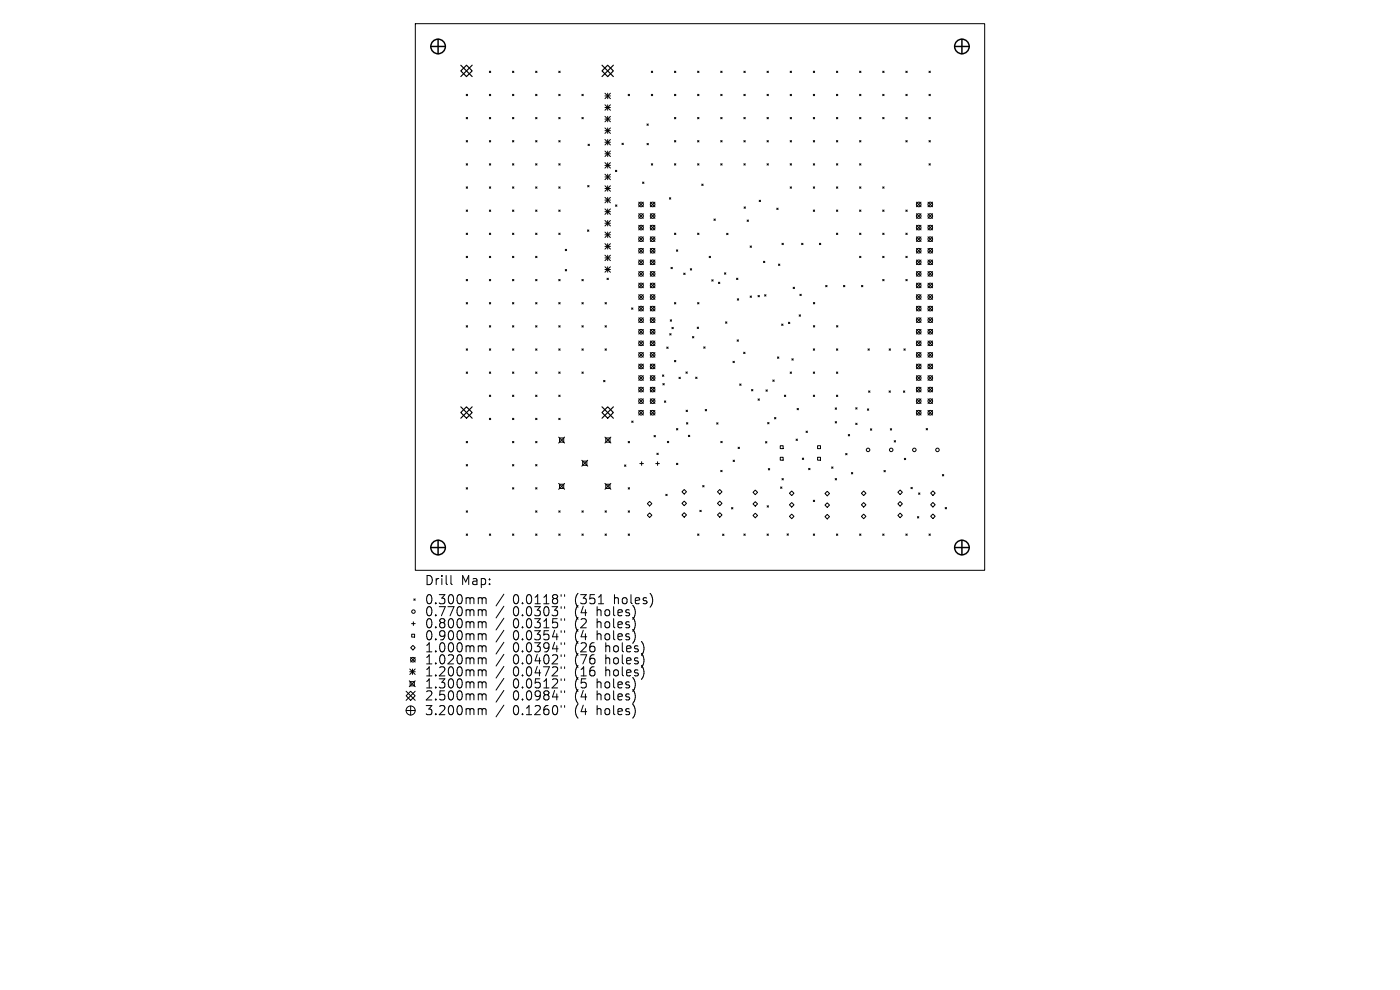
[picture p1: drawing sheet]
<svg xmlns="http://www.w3.org/2000/svg" width="297mm" height="210mm" viewBox="0 0 297 210" stroke-linecap="round" stroke-linejoin="round" font-family="sans-serif">
<defs><g id="words">
<g font-size="2.7">
<text x="90" y="124.4">Drill</text>
<text x="97.8" y="124.4">Map:</text>
<text x="90" y="128.4">0.300mm</text>
<text x="90" y="131">0.770mm</text>
<text x="108.8" y="128.4">0.0118&quot;</text>
<text x="108.8" y="131">0.0303&quot;</text>
<text x="122.1" y="128.4">(351</text>
<text x="122.1" y="131">(4</text>
<text x="126.9" y="131">holes)</text>
<text x="130.5" y="128.4">holes)</text>
<text x="90" y="133.5">0.800mm</text>
<text x="90" y="136.1">0.900mm</text>
<text x="108.8" y="133.5">0.0315&quot;</text>
<text x="108.8" y="136.1">0.0354&quot;</text>
<text x="122.1" y="133.5">(2</text>
<text x="122.1" y="136.1">(4</text>
<text x="126.9" y="133.5">holes)</text>
<text x="126.9" y="136.1">holes)</text>
<text x="90" y="138.6">1.000mm</text>
<text x="90" y="141.2">1.020mm</text>
<text x="90" y="143.8">1.200mm</text>
<text x="108.8" y="138.6">0.0394&quot;</text>
<text x="108.8" y="141.2">0.0402&quot;</text>
<text x="108.8" y="143.8">0.0472&quot;</text>
<text x="122.1" y="138.6">(26</text>
<text x="122.1" y="141.2">(76</text>
<text x="122.1" y="143.8">(16</text>
<text x="128.7" y="138.6">holes)</text>
<text x="128.7" y="141.2">holes)</text>
<text x="128.7" y="143.8">holes)</text>
<text x="90" y="146.3">1.300mm</text>
<text x="90" y="148.9">2.500mm</text>
<text x="108.8" y="146.3">0.0512&quot;</text>
<text x="108.8" y="148.9">0.0984&quot;</text>
<text x="122.1" y="146.3">(5</text>
<text x="122.1" y="148.9">(4</text>
<text x="126.9" y="146.3">holes)</text>
<text x="126.9" y="148.9">holes)</text>
<text x="90" y="152">3.200mm</text>
<text x="108.8" y="152">0.1260&quot;</text>
<text x="122.1" y="152">(4</text>
<text x="126.9" y="152">holes)</text>
</g>
</g></defs>
<g fill="none" stroke="#000" stroke-width=".21">
<path d="M88.1 5h120.8v116h-120.8zM103.8 15.1l.3 .3M104.1 15.1l-.3 .3M108.7 15.1l.3 .3M109 15.1l-.3 .3M113.6 15.1l.3 .3M113.9 15.1l-.3 .3M118.5 15.1l.3 .3M118.8 15.1l-.3 .3M128.3 19.8l1.2 1.1M128.9 19.8v1.1M129.5 19.8l-1.2 1.1"/>
<path d="M138.2 15.1l.3 .3M138.5 15.1l-.3 .3M143.1 15.1l.3 .3M143.4 15.1l-.3 .3M148 15.1l.3 .3M148.3 15.1l-.3 .3M152.9 15.1l.3 .3M153.2 15.1l-.3 .3M157.8 15.1l.3 .3M158.1 15.1l-.3 .3M162.7 15.1l.3 .3M163 15.1l-.3 .3"/>
<path d="M167.6 15.1l.3 .3M167.9 15.1l-.3 .3M172.5 15.1l.3 .3M172.8 15.1l-.3 .3M177.4 15.1l.3 .3M177.7 15.1l-.3 .3M182.4 15.1l.2 .3M182.6 15.1l-.2 .3M187.3 15.1l.3 .3M187.6 15.1l-.3 .3M192.2 15.1l.3 .3M192.5 15.1l-.3 .3"/>
<path d="M197.1 15.1l.3 .3M197.4 15.1l-.3 .3M98.9 20l.3 .3M98.9 24.9l.3 .3M98.9 29.8l.3 .3M98.9 34.7l.3 .3M98.9 39.6l.3 .3M99.2 20l-.3 .3M99.2 24.9l-.3 .3M99.2 29.8l-.3 .3M99.2 34.7l-.3 .3M99.2 39.6l-.3 .3"/>
<path d="M103.8 29.8l.3 .3M103.8 39.6l.3 .3M103.8 20l.3 .3M103.8 24.9l.3 .3M103.8 34.7l.3 .3M104.1 20l-.3 .3M104.1 24.9l-.3 .3M104.1 29.8l-.3 .3M104.1 34.7l-.3 .3M104.1 39.6l-.3 .3M108.7 34.7l.3 .3M108.7 24.9l.3 .3"/>
<path d="M108.7 29.8l.3 .3M108.7 39.6l.3 .3M108.7 20l.3 .3M109 20l-.3 .3M109 24.9l-.3 .3M109 29.8l-.3 .3M109 34.7l-.3 .3M109 39.6l-.3 .3M113.6 39.6l.3 .3M113.6 29.8l.3 .3M113.6 34.7l.3 .3M113.6 20l.3 .3"/>
<path d="M113.6 24.9l.3 .3M113.9 20l-.3 .3M113.9 24.9l-.3 .3M113.9 29.8l-.3 .3M113.9 34.7l-.3 .3M113.9 39.6l-.3 .3M118.5 39.6l.3 .3M118.5 24.9l.3 .3M118.5 29.8l.3 .3M118.5 20l.3 .3M118.5 34.7l.3 .3M118.8 20l-.3 .3"/>
<path d="M118.8 24.9l-.3 .3M118.8 29.8l-.3 .3M118.8 39.6l-.3 .3M118.8 34.7l-.3 .3M123.4 24.9l.3 .3M123.4 20l.3 .3M123.7 20l-.3 .3M123.7 24.9l-.3 .3M124.7 39.4l.3 .2M124.7 30.6l.3 .3M125 39.4l-.3 .2M125 30.6l-.3 .3"/>
<path d="M128.3 29.6l1.2 1.2M128.3 27.1l1.2 1.2M128.3 20.4h1.2M128.3 22.2l1.2 1.2M128.3 22.8h1.2M128.3 24.7l1.2 1.1M128.3 25.3h1.2M128.3 27.7h1.2M128.3 30.2h1.2M128.3 32l1.2 1.2M128.3 32.6h1.2M128.3 34.5l1.2 1.2"/>
<path d="M128.3 35.1h1.2M128.3 37l1.2 1.1M128.3 37.5h1.2M128.3 39.4l1.2 1.2M128.3 40h1.2M128.9 22.2v1.2M128.9 24.7v1.1M128.9 27.1v1.2M128.9 29.6v1.2M128.9 32v1.2M128.9 34.5v1.2M128.9 37v1.1"/>
<path d="M128.9 39.4v1.2M129.5 22.2l-1.2 1.2M129.5 24.7l-1.2 1.1M129.5 27.1l-1.2 1.2M129.5 29.6l-1.2 1.2M129.5 32l-1.2 1.2M129.5 34.5l-1.2 1.2M129.5 37l-1.2 1.1M129.5 39.4l-1.2 1.2M130.6 36.1l.2 .3M130.8 36.1l-.2 .3M131.9 30.4l.3 .3"/>
<path d="M132.2 30.4l-.3 .3M133.3 20l.3 .3M133.6 20l-.3 .3M136.3 38.6l.3 .3M136.6 38.6l-.3 .3M137.2 26.3l.3 .3M137.3 30.4l.3 .3M137.5 26.3l-.3 .3M137.6 30.4l-.3 .3M138.2 34.7l.3 .3M138.2 20l.3 .3M138.5 20l-.3 .3"/>
<path d="M138.5 34.7l-.3 .3M143.1 29.8l.3 .3M143.1 20l.3 .3M143.1 24.9l.3 .3M143.1 34.7l.3 .3M143.4 24.9l-.3 .3M143.4 29.8l-.3 .3M143.4 34.7l-.3 .3M143.4 20l-.3 .3M148 34.7l.3 .3M148 24.9l.3 .3M148 20l.3 .3"/>
<path d="M148 29.8l.3 .3M148.3 20l-.3 .3M148.3 24.9l-.3 .3M148.3 29.8l-.3 .3M148.3 34.7l-.3 .3M148.9 39.1l.3 .2M149.2 39.1l-.3 .2M152.9 29.8l.3 .3M152.9 24.9l.3 .3M152.9 34.7l.3 .3M152.9 20l.3 .3M153.2 20l-.3 .3"/>
<path d="M153.2 24.9l-.3 .3M153.2 29.8l-.3 .3M153.2 34.7l-.3 .3M157.8 29.8l.3 .3M157.8 20l.3 .3M157.8 24.9l.3 .3M157.8 34.7l.3 .3M158.1 20l-.3 .3M158.1 34.7l-.3 .3M158.1 24.9l-.3 .3M158.1 29.8l-.3 .3M162.7 34.7l.3 .3"/>
<path d="M162.7 24.9l.3 .3M162.7 20l.3 .3M162.7 29.8l.3 .3M163 29.8l-.3 .3M163 20l-.3 .3M163 24.9l-.3 .3M163 34.7l-.3 .3M167.6 29.8l.3 .3M167.6 24.9l.3 .3M167.6 34.7l.3 .3M167.6 20l.3 .3M167.6 39.6l.3 .3"/>
<path d="M167.9 24.9l-.3 .3M167.9 34.7l-.3 .3M167.9 20l-.3 .3M167.9 29.8l-.3 .3M167.9 39.6l-.3 .3M172.5 29.8l.3 .3M172.5 39.6l.3 .3M172.5 20l.3 .3M172.5 24.9l.3 .3M172.5 34.7l.3 .3M172.8 20l-.3 .3M172.8 29.8l-.3 .3"/>
<path d="M172.8 39.6l-.3 .3M172.8 24.9l-.3 .3M172.8 34.7l-.3 .3M177.4 34.7l.3 .3M177.4 24.9l.3 .3M177.4 29.8l.3 .3M177.4 39.6l.3 .3M177.4 20l.3 .3M177.7 24.9l-.3 .3M177.7 34.7l-.3 .3M177.7 20l-.3 .3M177.7 29.8l-.3 .3"/>
<path d="M177.7 39.6l-.3 .3M182.4 39.6l.2 .3M182.4 29.8l.2 .3M182.4 34.7l.2 .3M182.4 20l.2 .3M182.4 24.9l.2 .3M182.6 20l-.2 .3M182.6 29.8l-.2 .3M182.6 39.6l-.2 .3M182.6 24.9l-.2 .3M182.6 34.7l-.2 .3M187.3 39.6l.3 .3"/>
<path d="M187.3 24.9l.3 .3M187.3 20l.3 .3M187.6 24.9l-.3 .3M187.6 39.6l-.3 .3M187.6 20l-.3 .3M192.2 24.9l.3 .3M192.2 20l.3 .3M192.2 29.8l.3 .3M192.5 20l-.3 .3M192.5 29.8l-.3 .3M192.5 24.9l-.3 .3M197.1 29.8l.3 .3"/>
<path d="M197.1 20l.3 .3M197.1 24.9l.3 .3M197.1 34.7l.3 .3M197.4 24.9l-.3 .3M197.4 34.7l-.3 .3M197.4 20l-.3 .3M197.4 29.8l-.3 .3M98.9 44.6l.3 .2M98.9 49.5l.3 .2M98.9 54.4l.3 .3M98.9 59.3l.3 .3M99.2 44.6l-.3 .2"/>
<path d="M99.2 49.5l-.3 .2M99.2 54.4l-.3 .3M99.2 59.3l-.3 .3M103.8 49.5l.3 .2M103.8 54.4l.3 .3M103.8 59.3l.3 .3M103.8 44.6l.3 .2M104.1 44.6l-.3 .2M104.1 54.4l-.3 .3M104.1 59.3l-.3 .3M104.1 49.5l-.3 .2M108.7 44.6l.3 .2"/>
<path d="M108.7 54.4l.3 .3M108.7 59.3l.3 .3M108.7 49.5l.3 .2M109 49.5l-.3 .2M109 54.4l-.3 .3M109 59.3l-.3 .3M109 44.6l-.3 .2M113.6 49.5l.3 .2M113.6 44.6l.3 .2M113.6 54.4l.3 .3M113.6 59.3l.3 .3M113.9 44.6l-.3 .2"/>
<path d="M113.9 49.5l-.3 .2M113.9 54.4l-.3 .3M113.9 59.3l-.3 .3M118.5 49.5l.3 .2M118.5 59.3l.3 .3M118.5 44.6l.3 .2M118.8 44.6l-.3 .2M118.8 49.5l-.3 .2M118.8 59.3l-.3 .3M119.9 52.9l.3 .3M119.9 57.2l.3 .3M120.2 52.9l-.3 .3"/>
<path d="M120.2 57.2l-.3 .3M123.4 59.3l.3 .3M123.7 59.3l-.3 .3M124.6 48.8l.3 .3M124.9 48.8l-.3 .3M128.3 51.7l1.2 1.1M128.3 41.9l1.2 1.1M128.3 42.4h1.2M128.3 44.3l1.2 1.2M128.3 44.9h1.2M128.3 46.8l1.2 1.1M128.3 47.4h1.2"/>
<path d="M128.3 49.2l1.2 1.2M128.3 49.8h1.2M128.3 52.3h1.2M128.3 54.1l1.2 1.2M128.3 54.7h1.2M128.3 56.6l1.2 1.1M128.3 57.2h1.2M128.8 59l.3 .3M128.9 41.9v1.1M128.9 44.3v1.2M128.9 46.8v1.1M128.9 49.2v1.2"/>
<path d="M128.9 51.7v1.1M128.9 54.1v1.2M128.9 56.6v1.1M129.1 59l-.3 .3M129.5 41.9l-1.2 1.1M129.5 44.3l-1.2 1.2M129.5 46.8l-1.2 1.1M129.5 49.2l-1.2 1.2M129.5 51.7l-1.2 1.1M129.5 54.1l-1.2 1.2M129.5 56.6l-1.2 1.1M130.6 43.5l.3 .3"/>
<path d="M130.9 43.5l-.3 .3M135.5 42.9l1 1M135.5 45.3l1 1M135.5 47.8l1 1M135.5 50.2l1 1M135.5 52.7l1 1M135.5 55.2l1 .9M135.5 57.6l1 1M136.5 47.8l-1 1M136.5 42.9l-1 1M136.5 45.3l-1 1M136.5 50.2l-1 1"/>
<path d="M136.5 52.7l-1 1M136.5 55.2l-1 .9M136.5 57.6l-1 1M138 47.8l.9 1M138 50.2l.9 1M138 52.7l.9 1M138 55.2l.9 .9M138 57.6l.9 1M138 42.9l.9 1M138 45.3l.9 1M138.9 45.3l-.9 1M138.9 42.9l-.9 1"/>
<path d="M138.9 47.8l-.9 1M138.9 50.2l-.9 1M138.9 52.7l-.9 1M138.9 55.2l-.9 .9M138.9 57.6l-.9 1M142 42l.3 .2M142.3 42l-.3 .2M142.3 56.7l.3 .3M142.6 56.7l-.3 .3M143.1 49.5l.3 .2M143.4 49.5l-.3 .2M143.5 53l.3 .3"/>
<path d="M143.8 53l-.3 .3M145.1 57.9l.2 .3M145.3 57.9l-.2 .3M146.4 57l.3 .3M146.7 57l-.3 .3M148 49.5l.3 .2M148.3 49.5l-.3 .2M150.4 54.4l.3 .3M150.7 54.4l-.3 .3M151 59.3l.3 .3M151.3 59.3l-.3 .3M151.5 46.5l.3 .2"/>
<path d="M151.8 46.5l-.3 .2M152.4 59.9l.3 .3M152.7 59.9l-.3 .3M153.7 57.9l.3 .3M154 57.9l-.3 .3M154.2 49.5l.2 .3M154.4 49.5l-.2 .3M156.3 59l.2 .3M156.5 59l-.2 .3M157.8 43.9l.3 .3M158.1 43.9l-.3 .3M158.5 46.7l.3 .3"/>
<path d="M158.8 46.7l-.3 .3M159.1 52.2l.3 .3M159.4 52.2l-.3 .3M161.1 42.5l.2 .3M161.3 42.5l-.2 .3M162 55.4l.3 .3M162.3 55.4l-.3 .3M164.8 44.2l.3 .2M165.1 44.2l-.3 .2M165.2 56l.2 .3M165.4 56l-.2 .3M165.9 51.6l.3 .3"/>
<path d="M166.2 51.6l-.3 .3M170.1 51.6l.2 .3M170.3 51.6l-.2 .3M172.5 44.6l.3 .2M172.8 44.6l-.3 .2M173.8 51.6l.3 .3M174.1 51.6l-.3 .3M177.4 44.6l.3 .2M177.4 49.5l.3 .2M177.7 44.6l-.3 .2M177.7 49.5l-.3 .2M182.4 54.4l.2 .3"/>
<path d="M182.4 44.6l.2 .2M182.4 49.5l.2 .2M182.6 44.6l-.2 .2M182.6 49.5l-.2 .2M182.6 54.4l-.2 .3M187.3 59.3l.3 .3M187.3 49.5l.3 .2M187.3 54.4l.3 .3M187.3 44.6l.3 .2M187.6 44.6l-.3 .2M187.6 49.5l-.3 .2M187.6 59.3l-.3 .3"/>
<path d="M187.6 54.4l-.3 .3M192.2 44.6l.3 .2M192.2 54.4l.3 .3M192.2 59.3l.3 .3M192.2 49.5l.3 .2M192.5 44.6l-.3 .2M192.5 54.4l-.3 .3M192.5 59.3l-.3 .3M192.5 49.5l-.3 .2M194.4 42.9l1 1M194.4 45.3l1 1M194.4 47.8l1 1"/>
<path d="M194.4 50.2l1 1M194.4 52.7l1 1M194.4 55.2l1 .9M194.4 57.6l1 1M195.4 57.6l-1 1M195.4 42.9l-1 1M195.4 45.3l-1 1M195.4 47.8l-1 1M195.4 50.2l-1 1M195.4 52.7l-1 1M195.4 55.2l-1 .9M196.9 45.3l.9 1"/>
<path d="M196.9 47.8l.9 1M196.9 50.2l.9 1M196.9 55.2l.9 .9M196.9 57.6l.9 1M196.9 42.9l.9 1M196.9 52.7l.9 1M197.8 55.2l-.9 .9M197.8 42.9l-.9 1M197.8 45.3l-.9 1M197.8 47.8l-.9 1M197.8 50.2l-.9 1M197.8 52.7l-.9 1"/>
<path d="M197.8 57.6l-.9 1M98.9 64.2l.3 .3M98.9 69.1l.3 .3M98.9 74l.3 .3M98.9 78.9l.3 .3M99.2 64.2l-.3 .3M99.2 69.1l-.3 .3M99.2 74l-.3 .3M99.2 78.9l-.3 .3M103.8 64.2l.3 .3M103.8 69.1l.3 .3M103.8 74l.3 .3"/>
<path d="M103.8 78.9l.3 .3M104.1 64.2l-.3 .3M104.1 69.1l-.3 .3M104.1 74l-.3 .3M104.1 78.9l-.3 .3M108.7 64.2l.3 .3M108.7 69.1l.3 .3M108.7 78.9l.3 .3M108.7 74l.3 .3M109 64.2l-.3 .3M109 69.1l-.3 .3M109 74l-.3 .3"/>
<path d="M109 78.9l-.3 .3M113.6 64.2l.3 .3M113.6 74l.3 .3M113.6 78.9l.3 .3M113.6 69.1l.3 .3M113.9 64.2l-.3 .3M113.9 78.9l-.3 .3M113.9 69.1l-.3 .3M113.9 74l-.3 .3M118.5 69.1l.3 .3M118.5 78.9l.3 .3M118.5 64.2l.3 .3"/>
<path d="M118.5 74l.3 .3M118.8 74l-.3 .3M118.8 78.9l-.3 .3M118.8 64.2l-.3 .3M118.8 69.1l-.3 .3M123.4 74l.3 .3M123.4 64.2l.3 .3M123.4 69.1l.3 .3M123.4 78.9l.3 .3M123.7 69.1l-.3 .3M123.7 78.9l-.3 .3M123.7 64.2l-.3 .3"/>
<path d="M123.7 74l-.3 .3M128.4 74l.2 .3M128.4 64.2l.2 .3M128.4 69.1l.2 .3M128.6 64.2l-.2 .3M128.6 74l-.2 .3M128.6 69.1l-.2 .3M134 65.3l.3 .3M134.3 65.3l-.3 .3M135.5 60.1l1 .9M135.5 62.5l1 1M135.5 65l1 1"/>
<path d="M135.5 67.4l1 1M135.5 69.9l1 1M135.5 72.3l1 1M135.5 74.8l1 1M135.5 77.2l1 1M135.5 79.7l1 1M136.5 67.4l-1 1M136.5 60.1l-1 .9M136.5 62.5l-1 1M136.5 65l-1 1M136.5 69.9l-1 1M136.5 72.3l-1 1"/>
<path d="M136.5 74.8l-1 1M136.5 77.2l-1 1M136.5 79.7l-1 1M138 62.5l.9 1M138 65l.9 1M138 60.1l.9 .9M138 67.4l.9 1M138 69.9l.9 1M138 72.3l.9 1M138 74.8l.9 1M138 79.7l.9 1M138 77.2l.9 1"/>
<path d="M138.9 79.7l-.9 1M138.9 65l-.9 1M138.9 60.1l-.9 .9M138.9 62.5l-.9 1M138.9 67.4l-.9 1M138.9 69.9l-.9 1M138.9 72.3l-.9 1M138.9 74.8l-.9 1M138.9 77.2l-.9 1M140.5 79.5l.3 .3M140.8 79.5l-.3 .3M141.4 73.6l.3 .3"/>
<path d="M141.7 73.6l-.3 .3M142.1 70.8l.3 .3M142.2 67.8l.3 .3M142.4 70.8l-.3 .3M142.5 67.8l-.3 .3M142.5 69.4l.3 .3M142.8 69.4l-.3 .3M143.1 64.2l.3 .3M143.1 76.5l.3 .2M143.4 64.2l-.3 .3M143.4 76.5l-.3 .2M145.5 78.9l.3 .3"/>
<path d="M145.8 78.9l-.3 .3M146.9 71.4l.3 .3M147.2 71.4l-.3 .3M147.6 80l.3 .3M147.9 80l-.3 .3M147.9 69.4l.3 .3M148 64.2l.3 .3M148.2 69.4l-.3 .3M148.3 64.2l-.3 .3M149.3 73.6l.3 .3M149.6 73.6l-.3 .3M153.9 68.3l.3 .3"/>
<path d="M154.2 68.3l-.3 .3M155.5 76.6l.3 .3M155.8 76.6l-.3 .3M156.4 72.1l.3 .3M156.4 63.4l.3 .3M156.7 72.1l-.3 .3M156.7 63.4l-.3 .3M157.8 74.7l.3 .3M158.1 74.7l-.3 .3M159.1 62.8l.3 .3M159.4 62.8l-.3 .3M160.8 62.7l.3 .3"/>
<path d="M161.1 62.7l-.3 .3M162.2 62.5l.3 .3M162.5 62.5l-.3 .3M164.9 75.7l.3 .3M165.2 75.7l-.3 .3M165.8 68.7l.3 .3M166.1 68.7l-.3 .3M167.3 68.4l.3 .2M167.6 68.4l-.3 .2M167.6 78.9l.3 .3M167.9 78.9l-.3 .3M168 76.1l.3 .3"/>
<path d="M168.3 60.9l.3 .3M168.3 76.1l-.3 .3M168.6 60.9l-.3 .3M169.5 66.8l.3 .3M169.7 62.4l.3 .3M169.8 66.8l-.3 .3M170 62.4l-.3 .3M172.5 74l.3 .3M172.5 78.9l.3 .3M172.6 64.2l.2 .3M172.6 69.1l.2 .3M172.8 74l-.3 .3"/>
<path d="M172.8 78.9l-.3 .3M172.8 64.2l-.2 .3M172.8 69.1l-.2 .3M175.2 60.5l.3 .3M175.5 60.5l-.3 .3M177.4 78.9l.3 .3M177.4 74l.3 .3M177.5 69.1l.3 .3M177.7 74l-.3 .3M177.7 78.9l-.3 .3M177.8 69.1l-.3 .3M178.9 60.5l.3 .3"/>
<path d="M179.2 60.5l-.3 .3M182.8 60.5l.2 .3M183 60.5l-.2 .3M184.1 74l.3 .3M184.4 74l-.3 .3M188.6 74l.3 .3M188.9 74l-.3 .3M191.8 74l.2 .3M192 74l-.2 .3M194.4 79.7l1 1M194.4 60.1l1 .9M194.4 62.5l1 1"/>
<path d="M194.4 65l1 1M194.4 67.4l1 1M194.4 69.9l1 1M194.4 72.3l1 1M194.4 74.8l1 1M194.4 77.2l1 1M195.4 60.1l-1 .9M195.4 62.5l-1 1M195.4 65l-1 1M195.4 67.4l-1 1M195.4 69.9l-1 1M195.4 72.3l-1 1"/>
<path d="M195.4 74.8l-1 1M195.4 77.2l-1 1M195.4 79.7l-1 1M196.9 60.1l.9 .9M196.9 62.5l.9 1M196.9 65l.9 1M196.9 67.4l.9 1M196.9 69.9l.9 1M196.9 72.3l.9 1M196.9 77.2l.9 1M196.9 79.7l.9 1M196.9 74.8l.9 1"/>
<path d="M197.8 60.1l-.9 .9M197.8 62.5l-.9 1M197.8 65l-.9 1M197.8 67.4l-.9 1M197.8 69.9l-.9 1M197.8 74.8l-.9 1M197.8 77.2l-.9 1M197.8 79.7l-.9 1M197.8 72.3l-.9 1M98.9 93.6l.3 .3M98.9 98.5l.3 .3M99.2 93.6l-.3 .3"/>
<path d="M99.2 98.5l-.3 .3M103.8 83.8l.3 .3M103.8 88.7l.3 .3M104.1 88.7l-.3 .3M104.1 83.8l-.3 .3M108.7 88.7l.3 .3M108.7 93.6l.3 .3M108.7 83.8l.3 .3M108.7 98.5l.3 .3M109 83.8l-.3 .3M109 88.7l-.3 .3M109 93.6l-.3 .3"/>
<path d="M109 98.5l-.3 .3M113.6 83.8l.3 .3M113.6 93.6l.3 .3M113.6 98.5l.3 .3M113.6 88.7l.3 .3M113.9 83.8l-.3 .3M113.9 88.7l-.3 .3M113.9 93.6l-.3 .3M113.9 98.5l-.3 .3M118.5 92.7l1.3 1.3M118.5 88.7l.3 .3M118.5 83.8l.3 .3"/>
<path d="M118.7 92.9h.9v.9h-.9zM118.8 83.8l-.3 .3M118.8 88.7l-.3 .3M119.8 92.7l-1.3 1.3M123.4 97.6l1.3 1.3M123.6 97.8h.9v.9h-.9zM124.7 97.6l-1.3 1.3M128.1 80.7l.2 .3M128.3 92.7l1.3 1.3M128.3 80.7l-.2 .3M128.5 92.9h.9v.9h-.9zM129.6 92.7l-1.3 1.3"/>
<path d="M132.5 98.6l.3 .3M132.8 98.6l-.3 .3M133.3 93.6l.3 .3M133.6 93.6l-.3 .3M134 89.3l.3 .3M134.3 89.3l-.3 .3M135.5 82.1l1 1M135.5 84.6l1 1M135.5 87.1l1 .9M135.7 98.3h.8M136.1 97.9v.8M136.5 82.1l-1 1"/>
<path d="M136.5 84.6l-1 1M136.5 87.1l-1 .9M138 82.1l.9 1M138 84.6l.9 1M138 87.1l.9 .9M138.8 92.4l.2 .3M138.9 82.1l-.9 1M138.9 84.6l-.9 1M138.9 87.1l-.9 .9M139 92.4l-.2 .3M139.1 98.3h.8M139.4 96.1l.2 .3"/>
<path d="M139.5 97.9v.8M139.6 96.1l-.2 .3M140.6 81.4l.3 .3M140.9 81.4l-.3 .3M140.9 85l.3 .3M141.2 85l-.3 .3M141.6 93.6l.3 .3M141.9 93.6l-.3 .3M143.5 90.9l.3 .3M143.5 98.3l.3 .3M143.8 90.9l-.3 .3M143.8 98.3l-.3 .3"/>
<path d="M144 80l.3 .3M144.3 80l-.3 .3M145.6 87l.2 .3M145.6 89.7l.3 .3M145.8 87l-.2 .3M145.9 89.7l-.3 .3M146 92.3l.3 .3M146.3 92.3l-.3 .3M149.6 86.9l.3 .3M149.9 86.9l-.3 .3M152 89.7l.3 .3M152.3 89.7l-.3 .3"/>
<path d="M152.9 99.8l.3 .3M152.9 93.6l.3 .3M153.2 99.8l-.3 .3M153.2 93.6l-.3 .3M155.5 97.6l.3 .3M155.8 97.6l-.3 .3M156.6 94.9l.3 .3M156.9 94.9l-.3 .3M156.9 81.4l.3 .3M157.2 81.4l-.3 .3M159.4 82.6l.3 .3M159.7 82.6l-.3 .3"/>
<path d="M160.8 84.6l.3 .3M161.1 84.6l-.3 .3M162.4 93.7l.3 .3M162.5 82.7l.3 .3M162.7 93.7l-.3 .3M162.8 82.7l-.3 .3M162.9 89.6l.2 .3M163 99.4l.3 .3M163.1 89.6l-.2 .3M163.3 99.4l-.3 .3M163.9 80.6l.3 .3M164.2 80.6l-.3 .3"/>
<path d="M164.3 88.6l.3 .3M164.6 88.6l-.3 .3M165.5 94.5h.6v.7h-.6zM165.5 97h.6v.6h-.6zM166.4 83.8l.3 .3M166.7 83.8l-.3 .3M168.9 93.1l.3 .3M169.1 86.6l.3 .3M169.2 93.1l-.3 .3M169.4 86.6l-.3 .3M170.2 97.2l.3 .3M170.5 97.2l-.3 .3"/>
<path d="M171 91.5l.3 .2M171.3 91.5l-.3 .2M171.5 99.3l.3 .3M171.8 99.3l-.3 .3M172.5 83.8l.3 .3M172.8 83.8l-.3 .3M173.4 94.5h.7v.7h-.7zM173.4 97h.7v.6h-.7zM176.4 99l.3 .3M176.7 99l-.3 .3M177.2 86.5l.3 .3M177.2 89.4l.3 .3"/>
<path d="M177.4 83.8l.3 .3M177.5 86.5l-.3 .3M177.5 89.4l-.3 .3M177.7 83.8l-.3 .3M179.4 96.2l.3 .3M179.7 96.2l-.3 .3M180 92.2l.2 .3M180.2 92.2l-.2 .3M181.5 89.8l.3 .3M181.5 86.5l.3 .3M181.8 86.5l-.3 .3M181.8 89.8l-.3 .3"/>
<path d="M184 86.7l.3 .3M184.3 82.9l.3 .3M184.3 86.7l-.3 .3M184.6 82.9l-.3 .3M184.7 91l.2 .3M184.9 91l-.2 .3M187.5 99.8l.3 .3M187.8 99.8l-.3 .3M188.6 82.9l.3 .3M188.9 90.9l.3 .3M188.9 82.9l-.3 .3M189.2 90.9l-.3 .3"/>
<path d="M189.7 93.5l.3 .3M190 93.5l-.3 .3M191.7 82.9l.2 .3M191.8 97.2l.3 .3M191.9 82.9l-.2 .3M192.1 97.2l-.3 .3M194.4 87.1l1 .9M194.4 82.1l1 1M194.4 84.6l1 1M195.4 82.1l-1 1M195.4 84.6l-1 1M195.4 87.1l-1 .9"/>
<path d="M196.5 90.9l.3 .3M196.8 90.9l-.3 .3M196.9 82.1l.9 1M196.9 87.1l.9 .9M196.9 84.6l.9 1M197.8 82.1l-.9 1M197.8 84.6l-.9 1M197.8 87.1l-.9 .9M98.9 103.5l.3 .2M98.9 108.4l.3 .3M98.9 113.3l.3 .3M99.2 103.5l-.3 .2"/>
<path d="M99.2 108.4l-.3 .3M99.2 113.3l-.3 .3M103.8 113.3l.3 .3M104.1 113.3l-.3 .3M108.7 103.5l.3 .2M108.7 113.3l.3 .3M109 103.5l-.3 .2M109 113.3l-.3 .3M113.6 113.3l.3 .3M113.6 103.5l.3 .2M113.6 108.4l.3 .3M113.9 103.5l-.3 .2"/>
<path d="M113.9 108.4l-.3 .3M113.9 113.3l-.3 .3M118.5 102.5l1.3 1.3M118.5 113.3l.3 .3M118.5 108.4l.3 .3M118.7 102.7h.9v.9h-.9zM118.8 108.4l-.3 .3M118.8 113.3l-.3 .3M119.8 102.5l-1.3 1.3M123.4 108.4l.3 .3M123.4 113.3l.3 .3M123.7 108.4l-.3 .3"/>
<path d="M123.7 113.3l-.3 .3M128.3 102.5l1.3 1.3M128.4 113.3l.2 .3M128.4 108.4l.2 .3M128.5 102.7h.9v.9h-.9zM128.6 108.4l-.2 .3M128.6 113.3l-.2 .3M129.6 102.5l-1.3 1.3M133.3 113.3l.3 .3M133.3 103.5l.3 .2M133.3 108.4l.3 .3M133.6 103.5l-.3 .2"/>
<path d="M133.6 108.4l-.3 .3M133.6 113.3l-.3 .3M137.8 106.4l.5 .4-.5 .5-.5-.5zM137.8 108.8l.5 .5-.5 .5-.5-.5zM141.2 104.9l.3 .2M141.5 104.9l-.3 .2M144.7 104.3l.5-.5 .4 .5-.4 .5zM144.7 106.8l.5-.5 .4 .5-.4 .5zM144.7 109.2l.5-.4 .4 .4-.4 .5zM148 113.3l.3 .3M148.3 113.3l-.3 .3M148.5 108.2l.3 .3"/>
<path d="M148.8 108.2l-.3 .3M149.1 103l.3 .3M149.4 103l-.3 .3M152.2 106.8l.5-.5 .5 .5-.5 .5zM152.2 109.2l.5-.4 .5 .4-.5 .5zM152.7 103.8l.5 .5-.5 .5-.5-.5zM153.3 113.3l.3 .3M153.6 113.3l-.3 .3M155.2 107.7l.3 .3M155.5 107.7l-.3 .3M157.8 113.3l.3 .3M158.1 113.3l-.3 .3"/>
<path d="M159.7 104.4l.5-.4 .5 .4-.5 .5zM159.7 106.9l.5-.5 .5 .5-.5 .5zM159.7 109.4l.5-.5 .5 .5-.5 .4zM162.7 113.3l.3 .3M162.7 107.3l.3 .3M163 113.3l-.3 .3M163 107.3l-.3 .3M165.6 103.3l.3 .3M165.9 103.3l-.3 .3M165.9 101.5l.3 .3M166.2 101.5l-.3 .3M167 113.2l.3 .3"/>
<path d="M167.3 113.2l-.3 .3M167.5 104.6l.5-.4 .4 .4-.4 .5zM167.5 107.1l.5-.5 .4 .5-.4 .5zM167.5 109.5l.5-.4 .4 .4-.4 .5zM172.5 106.1l.3 .3M172.5 113.3l.3 .3M172.8 106.1l-.3 .3M172.8 113.3l-.3 .3M175 104.7l.5-.5 .5 .5-.5 .5zM175 107.1l.5-.4 .5 .4-.5 .5zM175 109.6l.5-.5 .5 .5-.5 .5zM177.2 101.5l.3 .3"/>
<path d="M177.4 113.3l.3 .3M177.5 101.5l-.3 .3M177.7 113.3l-.3 .3M180.6 100.2l.3 .3M180.9 100.2l-.3 .3M182.4 113.3l.2 .3M182.6 113.3l-.2 .3M183.2 104.2l.5 .4-.5 .5-.5-.5zM183.2 106.6l.5 .5-.5 .5-.5-.5zM183.2 109.1l.5 .4-.5 .5-.5-.5zM187.3 113.3l.3 .3M187.6 113.3l-.3 .3"/>
<path d="M190.5 104.4l.5-.5 .4 .5-.4 .5zM190.5 106.9l.5-.5 .4 .5-.4 .5zM190.5 109.3l.5-.5 .4 .5-.4 .5zM192.2 113.3l.3 .3M192.5 113.3l-.3 .3M193.3 103.4l.2 .3M193.5 103.4l-.2 .3M194.6 109.6l.3 .3M194.9 104.6l.3 .3M194.9 109.6l-.3 .3M195.2 104.6l-.3 .3M197.1 113.3l.3 .3"/>
<path d="M197.4 113.3l-.3 .3M197.4 104.6l.5-.5 .5 .5-.5 .5zM197.4 107.1l.5-.5 .5 .5-.5 .5zM197.4 109.5l.5-.5 .5 .5-.5 .5zM199.9 100.7l.3 .3M200.2 100.7l-.3 .3M200.5 107.7l.3 .2M200.8 107.7l-.3 .2M87.1 139.5l1 .9M87.3 132.3h.8M87.3 134.5h.7v.6h-.7zM87.6 136.9l.5 .5-.5 .5-.5-.5z"/>
<path d="M87.7 131.9v.8M87.8 127l.3 .3M88.1 127l-.3 .3M88.1 139.5l-1 .9M95.7 122.1v1.6l.2 .3M101.7 126.8h.3l.3 .3M101.7 129.3h.3l.3 .3M101.7 131.9h.3l.3 .3M101.7 134.4h.3l.3 .3M101.7 137l.5 .1 .1 .2M101.7 139.5l.5 .1 .1 .2M102.3 127.1l.3-.3 .4 .1 .1 1.2"/>
<path d="M102.3 127.1v1M102.3 129.6v1M102.3 132.2v1M102.3 134.7v1M102.3 137.3v1M102.3 139.8v1M102.3 129.6l.3-.3 .4 .1 .1 1.2M102.3 132.2l.3-.3 .4 .1 .1 1.2M102.3 134.7l.3-.3 .4 .1 .1 1.2M102.3 137.3l.3-.3 .4 .1 .1 1.2M102.3 139.8l.3-.3 .4 .1 .1 1.2M106.9 126l-1.7 2.5"/>
<path d="M106.9 128.6l-1.7 2.5M106.9 131.2l-1.7 2.4M106.9 133.7l-1.7 2.5M106.9 136.3l-1.7 2.4M106.9 138.8l-1.7 2.5M119 126.1v.4M119 128.7v.4M119 131.2v.4M119 133.8v.4M119 136.3v.4M119 138.9v.4M119.8 126.1v.4"/>
<path d="M119.8 128.7v.4M119.8 131.2v.4M119.8 133.8v.4M119.8 136.3v.4M119.8 138.9v.4M127 128.1h1.1M86.2 147.6l.9-1 1 1-1 1zM86.2 146.6l1.9 2M86.2 150.7h1.9M86.8 144.4l1.3 1.3M86.9 141.9l1.2 1.2M86.9 142.5h1.2"/>
<path d="M87 144.6h.9v.9h-.9zM87.1 149.8v1.9M87.5 141.9v1.2M88.1 146.6l-1.9 2M88.1 141.9l-1.2 1.2M88.1 144.4l-1.3 1.3M101.7 142.1h.3l.3 .3M101.7 144.6h.3l.3 .3M101.7 147.2h.3l.3 .3M101.7 150.3h.3l.3 .3M102.3 142.4v1M102.3 144.9v1"/>
<path d="M102.3 147.5v1M102.3 150.6v1M102.3 142.4l.3-.3 .4 .1 .1 1.2M102.3 144.9l.3-.3 .4 .1 .1 1.2M102.3 147.5l.3-.3 .4 .1 .1 1.2M102.3 150.6l.3-.3 .4 .1 .1 1.2M106.9 141.4l-1.7 2.4M106.9 143.9l-1.7 2.5M106.9 146.5l-1.7 2.4M106.9 149.6l-1.7 2.5M119 141.4v.4M119 144v.4"/>
<path d="M119 146.5v.4M119 149.7v.3M119.8 141.4v.4M119.8 144v.4M119.8 146.5v.4M119.8 149.7v.3"/>
<circle cx="136" cy="48.3" r=".49"/>
<circle cx="136" cy="45.8" r=".49"/>
<circle cx="136" cy="53.2" r=".49"/>
<circle cx="136" cy="58.1" r=".49"/>
<circle cx="136" cy="50.7" r=".49"/>
<circle cx="136" cy="43.4" r=".49"/>
<circle cx="136" cy="55.6" r=".49"/>
<circle cx="138.4" cy="45.8" r=".49"/>
<circle cx="138.4" cy="48.3" r=".49"/>
<circle cx="138.4" cy="50.7" r=".49"/>
<circle cx="138.4" cy="58.1" r=".49"/>
<circle cx="138.4" cy="53.2" r=".49"/>
<circle cx="138.4" cy="43.4" r=".49"/>
<circle cx="138.4" cy="55.6" r=".49"/>
<circle cx="194.9" cy="48.3" r=".49"/>
<circle cx="194.9" cy="50.7" r=".49"/>
<circle cx="194.9" cy="53.2" r=".49"/>
<circle cx="194.9" cy="45.8" r=".49"/>
<circle cx="194.9" cy="58.1" r=".49"/>
<circle cx="194.9" cy="55.6" r=".49"/>
<circle cx="194.9" cy="43.4" r=".49"/>
<circle cx="197.4" cy="45.8" r=".49"/>
<circle cx="197.4" cy="53.2" r=".49"/>
<circle cx="197.4" cy="58.1" r=".49"/>
<circle cx="197.4" cy="48.3" r=".49"/>
<circle cx="197.4" cy="50.7" r=".49"/>
<circle cx="197.4" cy="55.6" r=".49"/>
<circle cx="197.4" cy="43.4" r=".49"/>
<circle cx="136" cy="60.6" r=".49"/>
<circle cx="136" cy="70.4" r=".49"/>
<circle cx="136" cy="72.8" r=".49"/>
<circle cx="136" cy="63" r=".49"/>
<circle cx="136" cy="75.3" r=".49"/>
<circle cx="136" cy="65.5" r=".49"/>
<circle cx="136" cy="77.7" r=".49"/>
<circle cx="136" cy="67.9" r=".49"/>
<circle cx="138.4" cy="75.3" r=".49"/>
<circle cx="138.4" cy="77.7" r=".49"/>
<circle cx="138.4" cy="63" r=".49"/>
<circle cx="138.4" cy="65.5" r=".49"/>
<circle cx="138.4" cy="72.8" r=".49"/>
<circle cx="138.4" cy="60.6" r=".49"/>
<circle cx="138.4" cy="70.4" r=".49"/>
<circle cx="138.4" cy="67.9" r=".49"/>
<circle cx="194.9" cy="63" r=".49"/>
<circle cx="194.9" cy="77.7" r=".49"/>
<circle cx="194.9" cy="75.3" r=".49"/>
<circle cx="194.9" cy="65.5" r=".49"/>
<circle cx="194.9" cy="70.4" r=".49"/>
<circle cx="194.9" cy="72.8" r=".49"/>
<circle cx="194.9" cy="60.6" r=".49"/>
<circle cx="194.9" cy="67.9" r=".49"/>
<circle cx="197.4" cy="65.5" r=".49"/>
<circle cx="197.4" cy="63" r=".49"/>
<circle cx="197.4" cy="60.6" r=".49"/>
<circle cx="197.4" cy="75.3" r=".49"/>
<circle cx="197.4" cy="70.4" r=".49"/>
<circle cx="197.4" cy="77.7" r=".49"/>
<circle cx="197.4" cy="72.8" r=".49"/>
<circle cx="197.4" cy="67.9" r=".49"/>
<circle cx="136" cy="82.6" r=".49"/>
<circle cx="136" cy="87.6" r=".49"/>
<circle cx="136" cy="85.1" r=".49"/>
<circle cx="136" cy="80.2" r=".49"/>
<circle cx="138.4" cy="87.6" r=".49"/>
<circle cx="138.4" cy="85.1" r=".49"/>
<circle cx="138.4" cy="82.6" r=".49"/>
<circle cx="138.4" cy="80.2" r=".49"/>
<circle cx="184.2" cy="95.4" r=".37"/>
<circle cx="189.1" cy="95.4" r=".37"/>
<circle cx="194" cy="95.4" r=".37"/>
<circle cx="194.9" cy="85.1" r=".49"/>
<circle cx="194.9" cy="87.6" r=".49"/>
<circle cx="194.9" cy="82.6" r=".49"/>
<circle cx="194.9" cy="80.2" r=".49"/>
<circle cx="197.4" cy="85.1" r=".49"/>
<circle cx="197.4" cy="82.6" r=".49"/>
<circle cx="197.4" cy="87.6" r=".49"/>
<circle cx="197.4" cy="80.2" r=".49"/>
<circle cx="198.9" cy="95.4" r=".37"/>
<circle cx="87.6" cy="139.9" r=".49"/>
<circle cx="87.7" cy="129.7" r=".37"/>
<circle cx="87.1" cy="150.7" r=".97"/>
</g>
<path d="M97.8 15l1.2-1.2 1.2 1.2-1.2 1.2zM97.8 13.8l2.4 2.4M100.2 13.8l-2.4 2.4M127.7 15l1.2-1.2 1.2 1.2-1.2 1.2zM127.7 13.8l2.4 2.4M130.1 13.8l-2.4 2.4M97.8 87.5l1.2-1.2 1.2 1.2-1.2 1.2zM97.8 86.3l2.4 2.4M100.2 86.3l-2.4 2.4M127.7 87.5l1.2-1.2 1.2 1.2-1.2 1.2zM127.7 86.3l2.4 2.4M130.1 86.3l-2.4 2.4" fill="none" stroke="#000" stroke-width=".24"/>
<g fill="none" stroke="#000" stroke-width=".31">
<path d="M91.4 9.9h3.1M92.9 8.3v3.1M202.5 9.9h3.1M204.1 8.3v3.1M91.4 116.1h3.1M92.9 114.6v3.1M202.5 116.1h3.1M204.1 114.6v3.1"/>
<circle cx="92.9" cy="9.9" r="1.55"/>
<circle cx="204.1" cy="9.9" r="1.55"/>
<circle cx="92.9" cy="116.1" r="1.55"/>
<circle cx="204.1" cy="116.1" r="1.55"/>
</g>
<use href="#words"/>
</svg>
